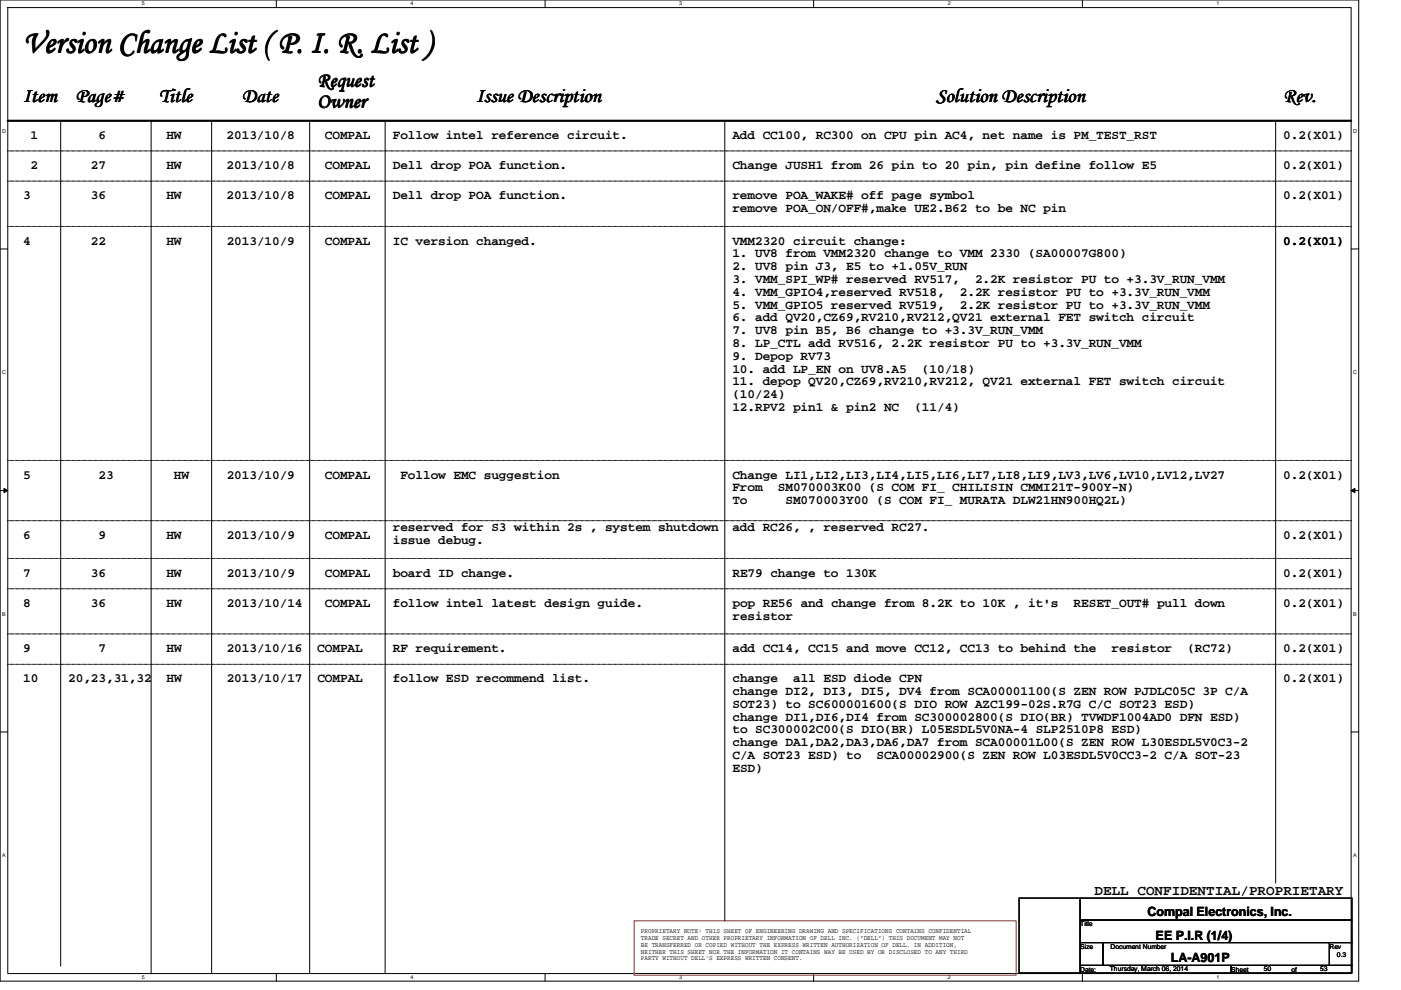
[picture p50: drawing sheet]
<svg xmlns="http://www.w3.org/2000/svg" width="297mm" height="210mm" viewBox="0 0 297 210" stroke-linecap="round" stroke-linejoin="round" font-family="sans-serif">
<defs><g id="words">
<text font-size="6.9" x="4.9" y="11.2">Version Change List ( P. I. R. List )</text>
<g font-size="4.3">
<text x="4.9" y="21.6">Item</text>
<text x="16" y="21.6">Page#</text>
<text x="33.6" y="21.6">Title</text>
<text x="51.3" y="21.6">Date</text>
<text x="67.3" y="18.4">Request</text>
<text x="67.3" y="22.9">Owner</text>
<text x="101" y="21.5">Issue Description</text>
<text x="198.5" y="21.5">Solution Description</text>
<text x="272.1" y="21.6">Rev.</text>
</g>
<text font-size="3" x="232.1" y="189.7">DELL CONFIDENTIAL/PROPRIETARY</text>
<g font-size="2.7">
<text x="6.4" y="29.5">1</text>
<text x="20.9" y="29.5">6</text>
<text x="35.3" y="29.5">HW</text>
<text x="48.1" y="29.5">2013/10/8</text>
<text x="68.9" y="29.5">COMPAL</text>
<text x="83.3" y="29.5">Follow intel reference circuit.</text>
<text x="155.3" y="29.5">Add CC100, RC300 on CPU pin AC4, net name is PM_TEST_RST</text>
<text x="272.1" y="29.5">0.2(X01)</text>
<text x="6.4" y="35.9">2</text>
<text x="19.3" y="35.9">27</text>
<text x="35.3" y="35.9">HW</text>
<text x="48.1" y="35.9">2013/10/8</text>
<text x="68.9" y="35.9">COMPAL</text>
<text x="83.3" y="35.9">Dell drop POA function.</text>
<text x="155.3" y="35.9">Change JUSH1 from 26 pin to 20 pin, pin define follow E5</text>
<text x="272.1" y="35.9">0.2(X01)</text>
<text x="4.9" y="42.3">3</text>
<text x="19.3" y="42.3">36</text>
<text x="35.3" y="42.3">HW</text>
<text x="48.1" y="42.3">2013/10/8</text>
<text x="68.9" y="42.3">COMPAL</text>
<text x="83.3" y="42.3">Dell drop POA function.</text>
<text x="155.3" y="42.3">remove POA_WAKE# off page symbol</text>
<text x="155.3" y="45">remove POA_ON/OFF#,make UE2.B62 to be NC pin</text>
<text x="272.1" y="42.3">0.2(X01)</text>
<text x="4.9" y="51.9">4</text>
<text x="19.3" y="51.9">22</text>
<text x="35.3" y="51.9">HW</text>
<text x="48.1" y="51.9">2013/10/9</text>
<text x="68.9" y="51.9">COMPAL</text>
<text x="83.3" y="51.9">IC version changed.</text>
<text x="155.3" y="51.9">VMM2320 circuit change:</text>
<text x="272.1" y="51.9">0.2(X01)</text>
<text x="155.3" y="54.6">1. UV8 from VMM2320 change to VMM 2330 (SA00007G800)</text>
<text x="155.3" y="57.3">2. UV8 pin J3, E5 to +1.05V_RUN</text>
<text x="155.3" y="60">3. VMM_SPI_WP# reserved RV517,</text>
<text x="155.3" y="62.7">4. VMM_GPIO4,reserved RV518,</text>
<text x="155.3" y="65.4">5. VMM_GPIO5 reserved RV519,</text>
<text x="203.5" y="62.7">2.2K resistor PU to +3.3V_RUN_VMM</text>
<text x="203.5" y="65.4">2.2K resistor PU to +3.3V_RUN_VMM</text>
<text x="206.7" y="60">2.2K resistor PU to +3.3V_RUN_VMM</text>
<text x="155.3" y="68.1">6. add QV20,CZ69,RV210,RV212,QV21 external FET switch circuit</text>
<text x="155.3" y="70.9">7. UV8 pin B5, B6 change to +3.3V_RUN_VMM</text>
<text x="155.3" y="73.6">8. LP_CTL add RV516, 2.2K resistor PU to +3.3V_RUN_VMM</text>
<text x="155.3" y="76.3">9. Depop RV73</text>
<text x="155.3" y="79">10. add LP_EN on UV8.A5</text>
<text x="155.3" y="81.7">11. depop QV20,CZ69,RV210,RV212, QV21 external FET switch circuit</text>
<text x="195.5" y="79">(10/18)</text>
<text x="155.3" y="84.4">(10/24)</text>
<text x="155.3" y="87.1">12.RPV2 pin1 &amp; pin2 NC</text>
<text x="193.9" y="87.1">(11/4)</text>
<text x="4.9" y="101.5">5</text>
<text x="20.9" y="101.5">23</text>
<text x="36.9" y="101.5">HW</text>
<text x="48.1" y="101.5">2013/10/9</text>
<text x="68.9" y="101.5">COMPAL</text>
<text x="84.9" y="101.5">Follow EMC suggestion</text>
<text x="155.3" y="101.5">Change LI1,LI2,LI3,LI4,LI5,LI6,LI7,LI8,LI9,LV3,LV6,LV10,LV12,LV27</text>
<text x="272.1" y="101.5">0.2(X01)</text>
<text x="155.3" y="104.2">From</text>
<text x="155.3" y="106.9">To</text>
<text x="164.9" y="104.2">SM070003K00 (S COM FI_ CHILISIN CMMI21T-900Y-N)</text>
<text x="166.5" y="106.9">SM070003Y00 (S COM FI_ MURATA DLW21HN900HQ2L)</text>
<text x="83.3" y="112.7">reserved for S3 within 2s , system shutdown</text>
<text x="155.3" y="112.7">add RC26, , reserved RC27.</text>
<text x="4.9" y="114.3">6</text>
<text x="20.9" y="114.3">9</text>
<text x="35.3" y="114.3">HW</text>
<text x="48.1" y="114.3">2013/10/9</text>
<text x="68.9" y="114.3">COMPAL</text>
<text x="83.3" y="115.4">issue debug.</text>
<text x="272.1" y="114.3">0.2(X01)</text>
<text x="4.9" y="122.3">7</text>
<text x="19.3" y="122.3">36</text>
<text x="35.3" y="122.3">HW</text>
<text x="48.1" y="122.3">2013/10/9</text>
<text x="68.9" y="122.3">COMPAL</text>
<text x="83.3" y="122.3">board ID change.</text>
<text x="155.3" y="122.3">RE79 change to 130K</text>
<text x="272.1" y="122.3">0.2(X01)</text>
<text x="4.9" y="128.7">8</text>
<text x="19.3" y="128.7">36</text>
<text x="35.3" y="128.7">HW</text>
<text x="48.1" y="128.7">2013/10/14</text>
<text x="68.9" y="128.7">COMPAL</text>
<text x="83.3" y="128.7">follow intel latest design guide.</text>
<text x="155.3" y="128.7">pop RE56 and change from 8.2K to 10K , it's</text>
<text x="155.3" y="131.4">resistor</text>
<text x="227.6" y="128.7">RESET_OUT# pull down</text>
<text x="272.1" y="128.7">0.2(X01)</text>
<text x="4.9" y="138.3">9</text>
<text x="20.9" y="138.3">7</text>
<text x="35.3" y="138.3">HW</text>
<text x="48.1" y="138.3">2013/10/16</text>
<text x="67.3" y="138.3">COMPAL</text>
<text x="83.3" y="138.3">RF requirement.</text>
<text x="155.3" y="138.3">add CC14, CC15 and move CC12, CC13 to behind the</text>
<text x="235.7" y="138.3">resistor</text>
<text x="251.7" y="138.3">(RC72)</text>
<text x="272.1" y="138.3">0.2(X01)</text>
<text x="4.9" y="144.7">10</text>
<text x="14.5" y="144.7">20,23,31,32</text>
<text x="35.3" y="144.7">HW</text>
<text x="48.1" y="144.7">2013/10/17</text>
<text x="67.3" y="144.7">COMPAL</text>
<text x="83.3" y="144.7">follow ESD recommend list.</text>
<text x="155.3" y="144.7">change</text>
<text x="155.3" y="147.4">change DI2, DI3, DI5, DV4 from SCA00001100(S ZEN ROW PJDLC05C 3P C/A</text>
<text x="168.2" y="144.7">all ESD diode CPN</text>
<text x="272.1" y="144.7">0.2(X01)</text>
<text x="155.3" y="150.1">SOT23) to SC600001600(S DIO ROW AZC199-02S.R7G C/C SOT23 ESD)</text>
<text x="155.3" y="152.8">change DI1,DI6,DI4 from SC300002800(S DIO(BR) TVWDF1004AD0 DFN ESD)</text>
<text x="155.3" y="155.5">to SC300002C00(S DIO(BR) L05ESDL5V0NA-4 SLP2510P8 ESD)</text>
<text x="155.3" y="158.2">change DA1,DA2,DA3,DA6,DA7 from SCA00001L00(S ZEN ROW L30ESDL5V0C3-2</text>
<text x="155.3" y="160.9">C/A SOT23 ESD) to</text>
<text x="185.8" y="160.9">SCA00002900(S ZEN ROW L03ESDL5V0CC3-2 C/A SOT-23</text>
<text x="155.3" y="163.6">ESD)</text>
<text x="243.3" y="194.3">Compal Electronics, Inc.</text>
<text x="245" y="199.2">EE P.I.R (1/4)</text>
<text x="248.2" y="204">LA-A901P</text>
</g>
<g font-size="1.4">
<text x="135.9" y="197.9">PROPRIETARY NOTE: THIS SHEET OF ENGINEERING DRAWING AND SPECIFICATIONS CONTAINS CONFIDENTIAL</text>
<text x="229" y="196.4">Title</text>
<text x="135.9" y="199.3">TRADE SECRET AND OTHER PROPRIETARY INFORMATION OF DELL INC. (&quot;DELL&quot;) THIS DOCUMENT MAY NOT</text>
<text x="135.9" y="200.7">BE TRANSFERRED OR COPIED WITHOUT THE EXPRESS WRITTEN AUTHORIZATION OF DELL. IN ADDITION,</text>
<text x="135.9" y="202.2">NEITHER THIS SHEET NOR THE INFORMATION IT CONTAINS WAY BE USED BY OR DISCLOSED TO ANY THIRD</text>
<text x="135.9" y="203.6">PARTY WITHOUT DELL'S EXPRESS WRITTEN CONSENT.</text>
<text x="229" y="201.2">Size</text>
<text x="235.5" y="201.2">Document Number</text>
<text x="281.9" y="201.2">Rev</text>
<text x="283.5" y="202.8">0.3</text>
<text x="229" y="206">Date:</text>
<text x="235.3" y="205.9">Thursday, March 06, 2014</text>
<text x="261" y="206">Sheet</text>
<text x="267.9" y="205.9">50</text>
<text x="273.9" y="206">of</text>
<text x="279.9" y="205.9">53</text>
</g>
<g font-size="1.1">
<text x="30.1" y="1.1">5</text>
<text x="87" y="1.1">4</text>
<text x="144" y="1.1">3</text>
<text x="201" y="1.1">2</text>
<text x="257.9" y="1.1">1</text>
<text x=".5" y="28.2">D</text>
<text x="286.9" y="28.2">D</text>
<text x=".5" y="79.3">C</text>
<text x="286.9" y="79.3">C</text>
<text x=".5" y="130.6">B</text>
<text x="286.9" y="130.6">B</text>
<text x=".5" y="181.7">A</text>
<text x="286.9" y="181.7">A</text>
<text x="30.1" y="207.6">5</text>
<text x="87" y="207.6">4</text>
<text x="144" y="207.6">3</text>
<text x="201" y="207.6">2</text>
<text x="257.9" y="207.6">1</text>
</g>
</g></defs>
<path d="M0 0h288.1v208h-288.1zM1.6 1.6h284.9v204.8h-284.9z" fill="none" stroke="#000" stroke-width=".21"/>
<g fill="#fff">
<path d="M30.1 .2h.6v1.2h-.6z"/>
<path d="M30.1 206.6h.6v1.2h-.6z"/>
</g>
<path d="M58.6 0v1.6M58.6 206.4v1.6" fill="none" stroke="#000" stroke-width=".21"/>
<g fill="#fff">
<path d="M87 .2h.6v1.2h-.6z"/>
<path d="M87 206.6h.6v1.2h-.6z"/>
</g>
<path d="M115.6 0v1.6M115.6 206.4v1.6" fill="none" stroke="#000" stroke-width=".21"/>
<g fill="#fff">
<path d="M144 .2h.6v1.2h-.6z"/>
<path d="M144 206.6h.6v1.2h-.6z"/>
</g>
<path d="M172.5 0v1.6M172.5 206.4v1.6" fill="none" stroke="#000" stroke-width=".21"/>
<g fill="#fff">
<path d="M201 .2h.5v1.2h-.5z"/>
<path d="M201 206.6h.5v1.2h-.5z"/>
</g>
<path d="M229.5 0v1.6M229.5 206.4v1.6" fill="none" stroke="#000" stroke-width=".21"/>
<g fill="#fff">
<path d="M257.9 .2h.6v1.2h-.6z"/>
<path d="M257.9 206.6h.6v1.2h-.6z"/>
<path d="M.5 27.2h.7v1.2h-.7z"/>
<path d="M286.9 27.2h.8v1.2h-.8z"/>
<path d="M.5 78.4h.7v1.1h-.7z"/>
<path d="M286.9 78.4h.8v1.1h-.8z"/>
</g>
<path d="M0 52.8h1.6M286.5 52.8h1.6" fill="none" stroke="#000" stroke-width=".21"/>
<g fill="#fff">
<path d="M.5 129.6h.7v1.2h-.7z"/>
<path d="M286.9 129.6h.7v1.2h-.7z"/>
</g>
<path d="M0 104h1.6M.8 103.5l.8 .5-.8 .4zM286.5 104h1.6M286.5 104l.8-.5v.9z" fill="none" stroke="#000" stroke-width=".21"/>
<path d="M.8 103.5l.8 .5-.8 .4zM286.5 104l.8-.5v.9z" fill="#000"/>
<g fill="#fff">
<path d="M.5 180.8h.7v1.1h-.7z"/>
<path d="M286.9 180.8h.7v1.1h-.7z"/>
</g>
<g fill="none" stroke="#000" stroke-width=".21">
<path d="M12.9 25.6v179.3M32 25.6v180.8M44.9 25.6v180.8M65.7 25.6v180.8M81.7 25.6v180.8M153.7 25.6v169.6M270.5 25.6v161.6M0 155.2h1.6M286.5 155.2h1.6M216.1 190.4h12.9v15.9h-12.9zM229 190.4h57.6v4.7h-57.6zM229 195.1h57.6v4.8h-57.6z"/>
<path d="M229 199.9h4.8v4.8h-4.8zM233.8 199.9h48.1v4.8h-48.1zM281.9 199.9h4.7v4.8h-4.7zM229 204.7h32v1.6h-32zM261 204.7h25.6v1.6h-25.6z"/>
</g>
<path d="M134.4 195.2h81v11.6h-81z" fill="none" stroke="#f00" stroke-width=".21"/>
<path d="M1.6 25.6h284.9" fill="none" stroke="#000" stroke-width=".47"/>
<g fill="none" stroke="#000" stroke-width=".21" stroke-dasharray="0 .3">
<path d="M1.6 32h284.9M1.6 38.4h284.9M286.5 32h.1M286.5 38.4h.1M1.6 48h284.9M286.5 48h.1M1.6 97.6h284.9M286.5 97.6h.1M1.6 110.4h284.9M1.6 118.4h284.9M286.5 110.4h.1M286.5 118.4h.1"/>
<path d="M1.6 124.8h284.9M1.6 134.4h284.9M286.5 124.8h.1M286.5 134.4h.1M1.6 140.8h284.9M286.5 140.8h.1"/>
</g>
<use href="#words"/>
</svg>
